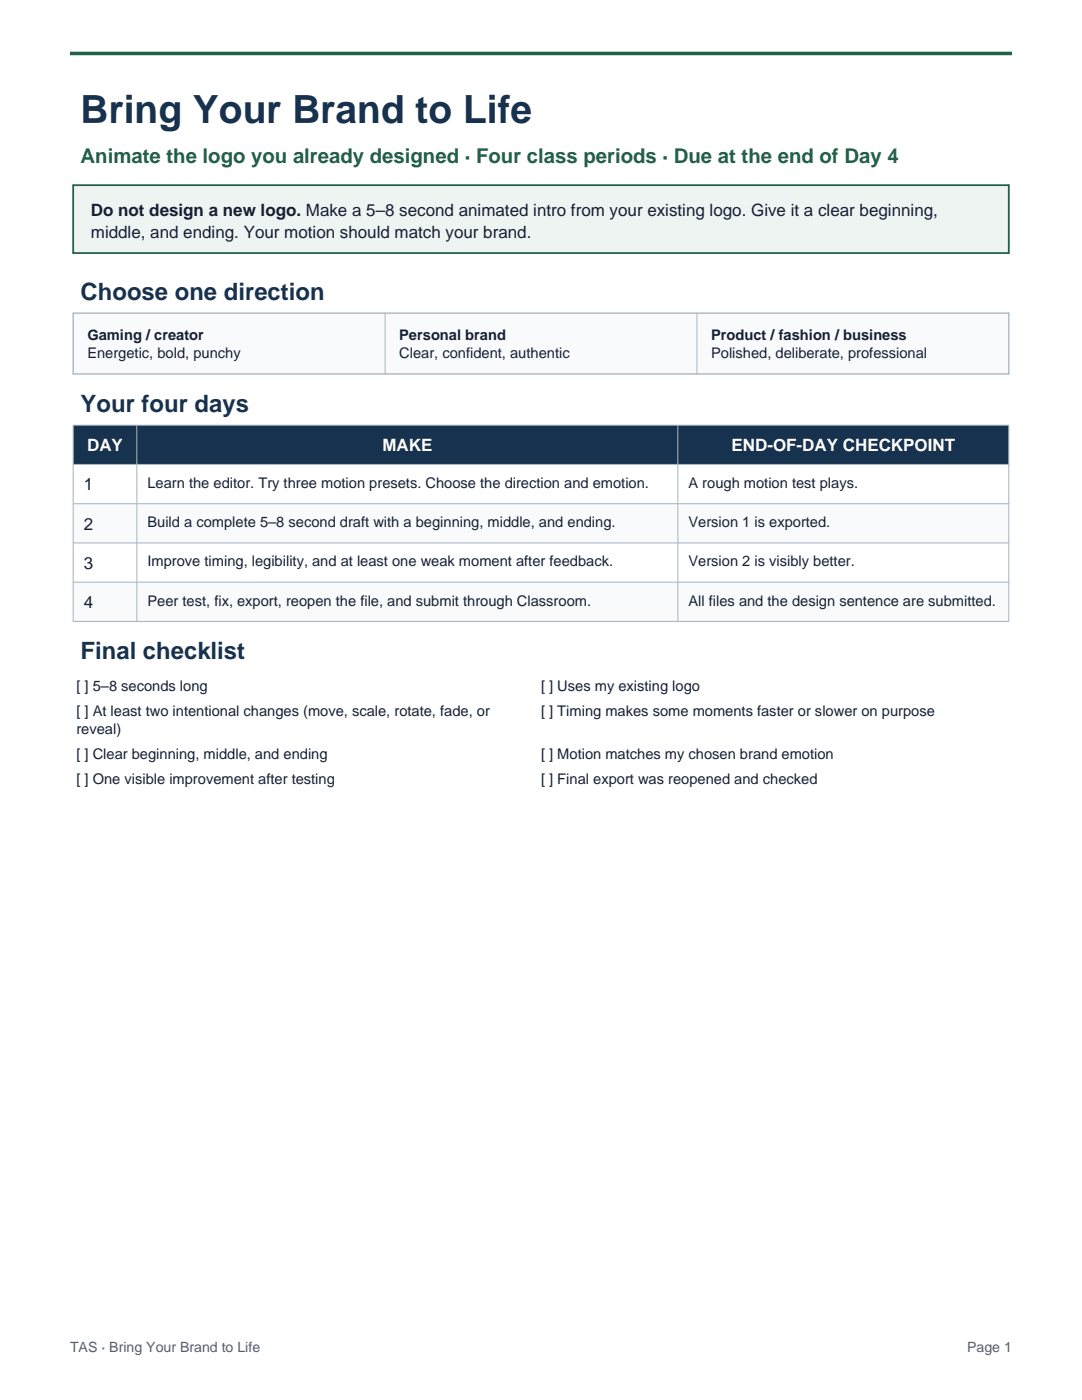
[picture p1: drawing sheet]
<svg xmlns="http://www.w3.org/2000/svg" width="216mm" height="279mm" viewBox="0 0 216 279" stroke-linecap="round" stroke-linejoin="round" font-family="sans-serif">
<defs><g id="words">
<text font-size="7.8" fill="#16324f" x="16.1" y="24.6">Bring Your Brand to Life</text>
<g font-size="4.8" fill="#16324f">
<text x="16.1" y="59.9">Choose one direction</text>
<text x="16.1" y="82.2">Your four days</text>
<text x="16.1" y="131.6">Final checklist</text>
</g>
<text font-size="4.1" fill="#216147" x="16.1" y="32.5">Animate the logo you already designed · Four class periods · Due at the end of Day 4</text>
<g font-size="3.4" fill="#172033">
<text x="18.1" y="43.2">Do not design a new logo. Make a 5–8 second animated intro from your existing logo. Give it a clear beginning,</text>
<text x="18.1" y="47.5">middle, and ending. Your motion should match your brand.</text>
<text x="16.7" y="97.8">1</text>
<text x="16.7" y="105.7">2</text>
<text x="16.7" y="113.5">3</text>
<text x="16.7" y="121.3">4</text>
</g>
<g font-size="3.4" fill="#fff">
<text x="17.4" y="90">DAY</text>
<text x="76.3" y="90">MAKE</text>
<text x="146" y="90">END-OF-DAY CHECKPOINT</text>
</g>
<g font-size="2.9" fill="#172033">
<text x="17.4" y="67.9">Gaming / creator</text>
<text x="17.4" y="71.5">Energetic, bold, punchy</text>
<text x="79.7" y="67.9">Personal brand</text>
<text x="79.7" y="71.5">Clear, confident, authentic</text>
<text x="141.9" y="67.9">Product / fashion / business</text>
<text x="141.9" y="71.5">Polished, deliberate, professional</text>
<text x="29.4" y="97.4">Learn the editor. Try three motion presets. Choose the direction and emotion.</text>
<text x="137.4" y="97.4">A rough motion test plays.</text>
<text x="29.4" y="105.2">Build a complete 5–8 second draft with a beginning, middle, and ending.</text>
<text x="137.4" y="105.2">Version 1 is exported.</text>
<text x="29.4" y="113.1">Improve timing, legibility, and at least one weak moment after feedback.</text>
<text x="137.4" y="113.1">Version 2 is visibly better.</text>
<text x="29.4" y="120.9">Peer test, fix, export, reopen the file, and submit through Classroom.</text>
<text x="137.4" y="120.9">All files and the design sentence are submitted.</text>
<text x="15.2" y="137.9">[ ] 5–8 seconds long</text>
<text x="107.9" y="137.9">[ ] Uses my existing logo</text>
<text x="15.2" y="142.9">[ ] At least two intentional changes (move, scale, rotate, fade, or</text>
<text x="107.9" y="142.9">[ ] Timing makes some moments faster or slower on purpose</text>
<text x="15.2" y="146.5">reveal)</text>
<text x="15.2" y="151.5">[ ] Clear beginning, middle, and ending</text>
<text x="107.9" y="151.5">[ ] Motion matches my chosen brand emotion</text>
<text x="15.2" y="156.5">[ ] One visible improvement after testing</text>
<text x="107.9" y="156.5">[ ] Final export was reopened and checked</text>
</g>
<g font-size="2.8" fill="#52606d">
<text x="14" y="269.7">TAS · Bring Your Brand to Life</text>
<text x="193" y="269.7">Page 1</text>
</g>
</g></defs>
<path d="M14 10.7h187.9" fill="none" stroke="#216147" stroke-width=".71" stroke-linecap="butt"/>
<path d="M14.6 37h186.7v13.5h-186.7z" fill-rule="evenodd" fill="#eef4f1"/>
<path d="M14.6 37h186.7v13.5h-186.7z" fill="none" stroke="#216147" stroke-width=".35"/>
<path d="M14.6 62.5h186.7v12.1h-186.7z" fill-rule="evenodd" fill="#f8fafc"/>
<path d="M14.6 62.5h186.7v12.1h-186.7z" fill="none" stroke="#a9b8c5" stroke-width=".28"/>
<path d="M76.8 62.5v12.1M139.1 62.5v12.1" fill="none" stroke="#a9b8c5" stroke-width=".21"/>
<path d="M14.6 84.9h186.7v7.8h-186.7z" fill-rule="evenodd" fill="#16324f"/>
<g fill="#f8fafc">
<path d="M14.6 100.5h186.7v7.9h-186.7z" fill-rule="evenodd"/>
<path d="M14.6 116.2h186.7v7.8h-186.7z" fill-rule="evenodd"/>
</g>
<path d="M14.6 84.9h186.7v39.1h-186.7zM14.6 92.7h186.7M27.3 84.9v39.1M135.3 84.9v39.1M14.6 100.5h186.7M14.6 108.4h186.7M14.6 116.2h186.7" fill="none" stroke="#a9b8c5" stroke-width=".21"/>
<use href="#words"/>
</svg>
